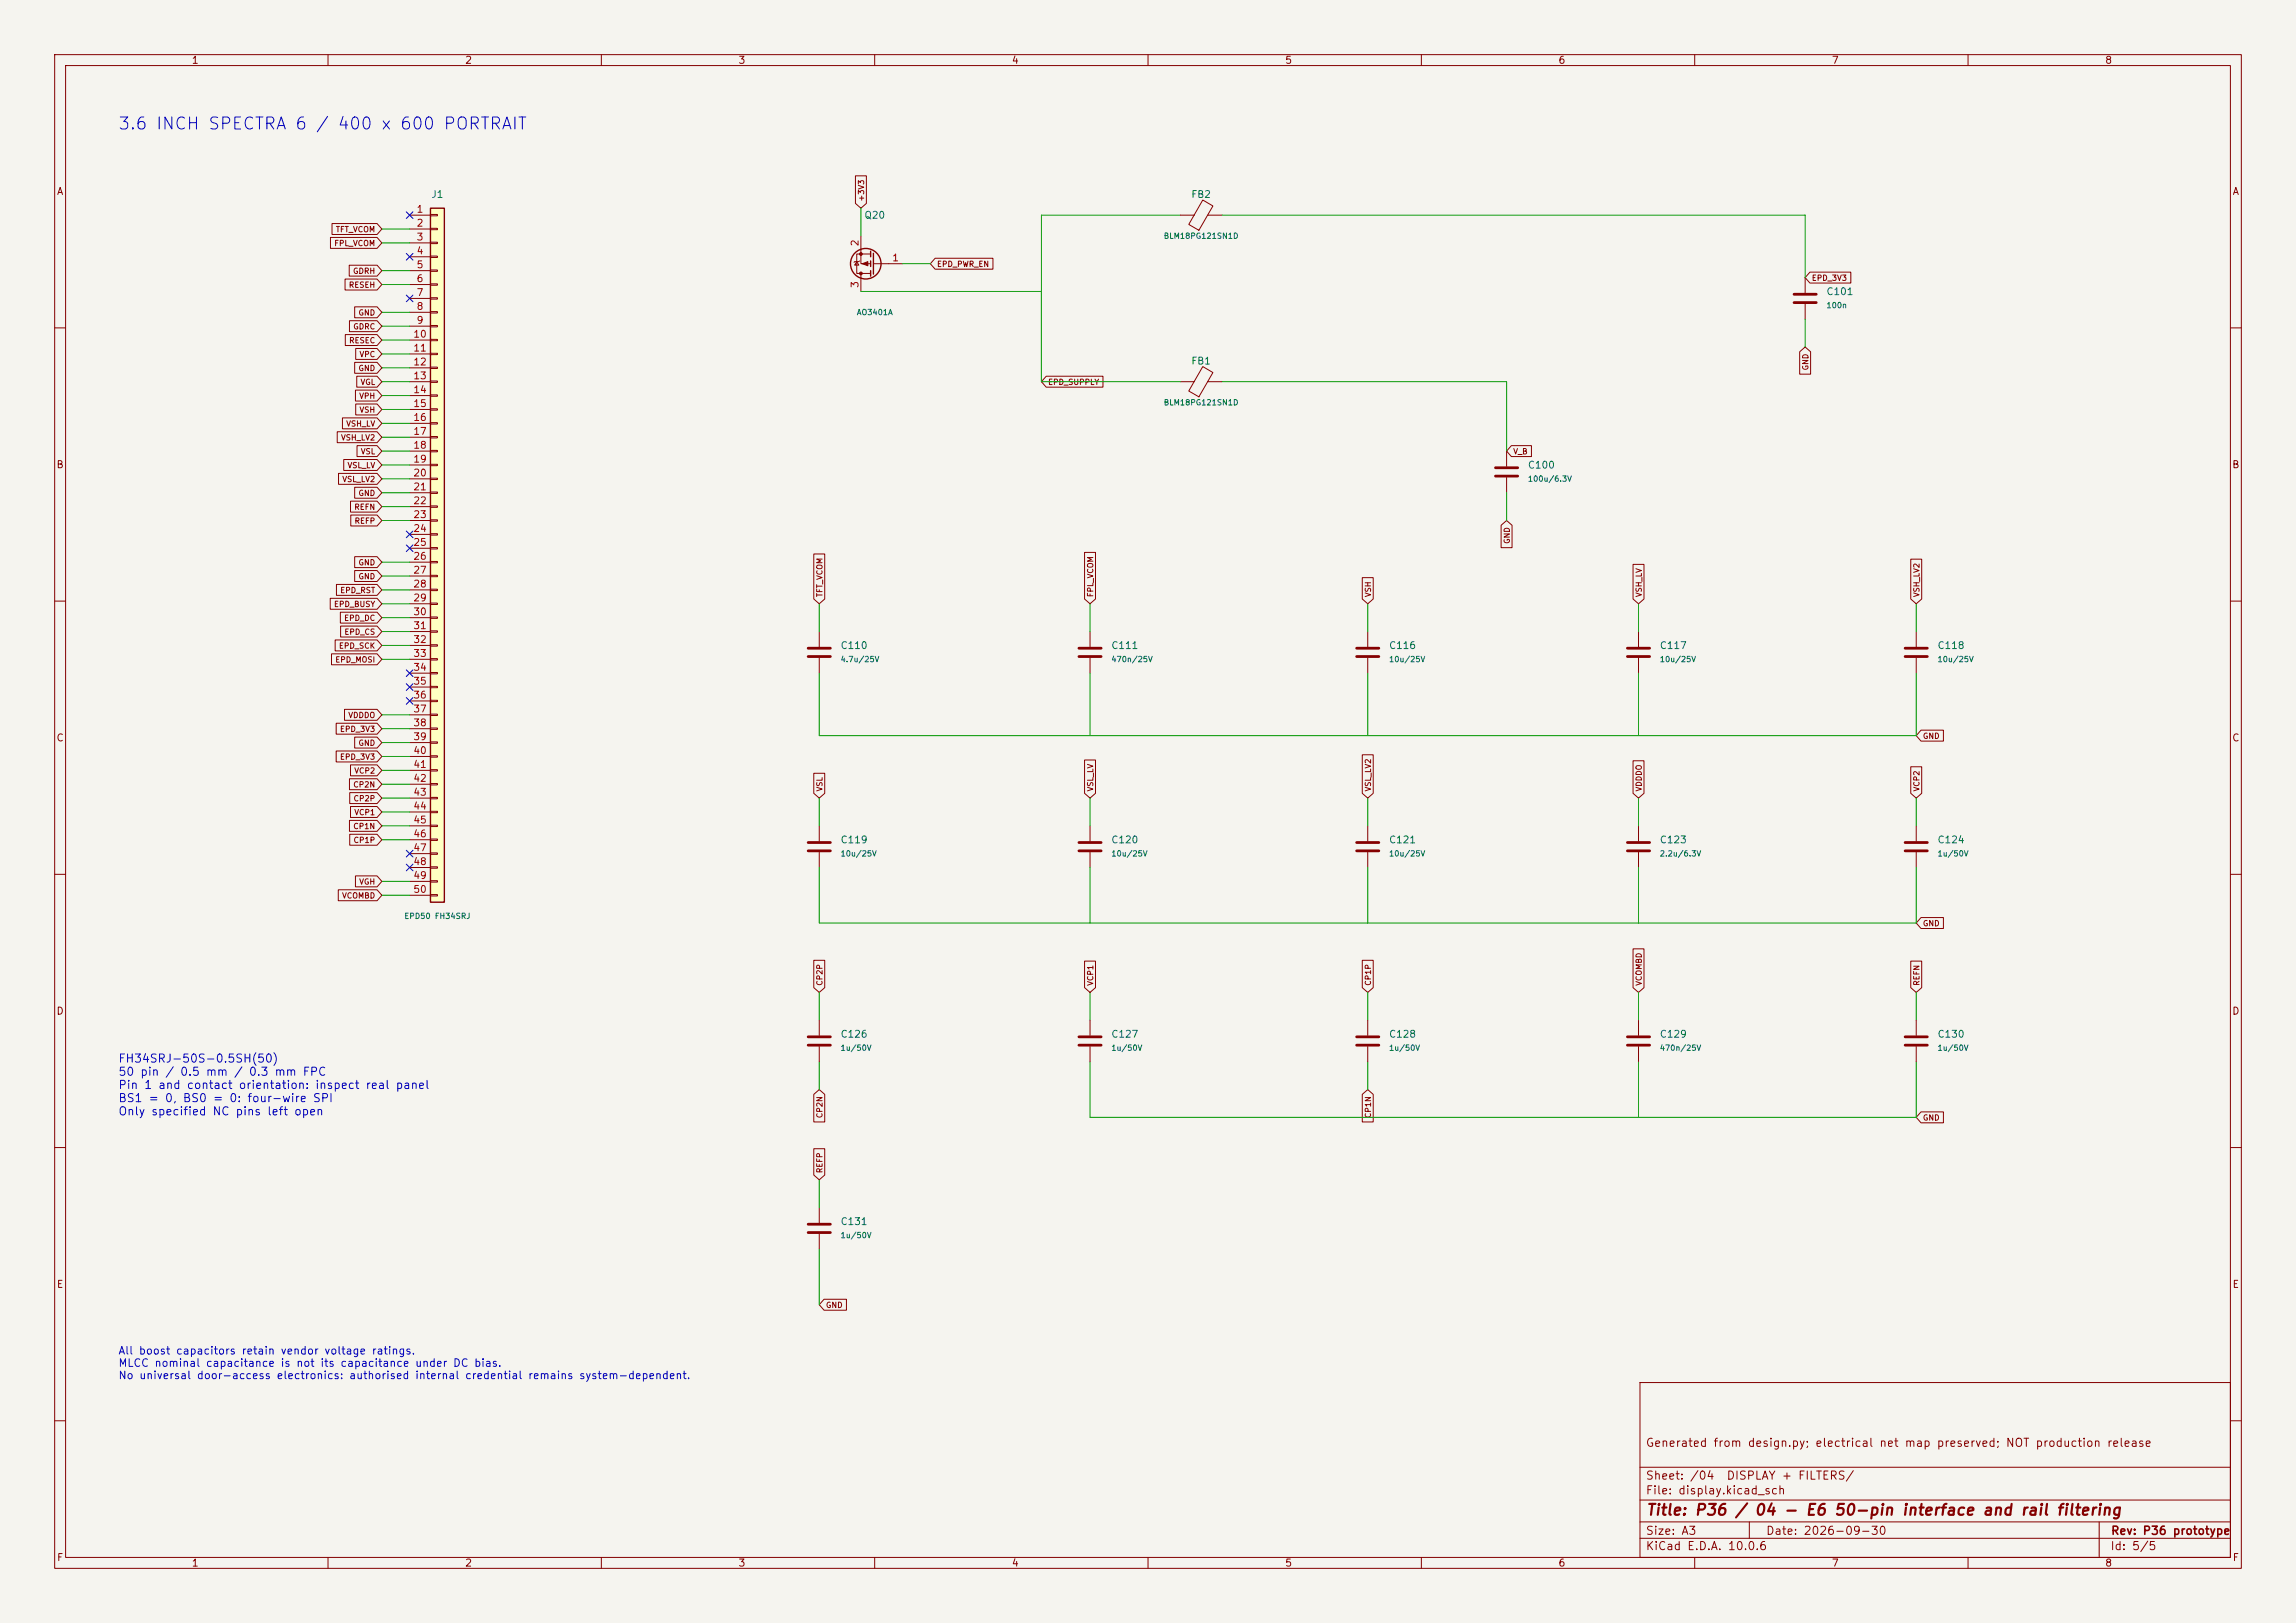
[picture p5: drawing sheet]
<svg xmlns="http://www.w3.org/2000/svg" width="420mm" height="297mm" viewBox="0 0 420 297" stroke-linecap="round" stroke-linejoin="round" font-family="sans-serif">
<defs><g id="words">
<text font-size="2.2" fill="#0000c2" x="21.5" y="24.3">3.6 INCH SPECTRA 6 / 400 x 600 PORTRAIT</text>
<text font-size="2" fill="#840000" x="301" y="277.8">Title: P36 / 04 - E6 50-pin interface and rail filtering</text>
<g font-size="1.5" fill="#0000c2">
<text x="21.5" y="194.8">FH34SRJ-50S-0.5SH(50)</text>
<text x="21.5" y="197.2">50 pin / 0.5 mm / 0.3 mm FPC</text>
<text x="21.5" y="199.7">Pin 1 and contact orientation: inspect real panel</text>
<text x="21.5" y="202.1">BS1 = 0, BS0 = 0: four-wire SPI</text>
<text x="21.5" y="204.5">Only specified NC pins left open</text>
</g>
<g font-size="1.5" fill="#840000">
<text x="300.9" y="265.1">Generated from design.py; electrical net map preserved; NOT production release</text>
<text x="300.9" y="273.8">File: display.kicad_sch</text>
<text x="300.9" y="271.1">Sheet: /04</text>
<text x="315.7" y="271.1">DISPLAY + FILTERS/</text>
<text x="300.9" y="281.2">Size: A3</text>
<text x="322.9" y="281.2">Date: 2026-09-30</text>
<text x="386" y="281.2">Rev: P36 prototype</text>
<text x="300.9" y="284">KiCad E.D.A. 10.0.6</text>
<text x="385.9" y="284">Id: 5/5</text>
</g>
<g font-size="1.4" fill="#0000c2">
<text x="21.6" y="248.2">All boost capacitors retain vendor voltage ratings.</text>
<text x="21.6" y="250.5">MLCC nominal capacitance is not its capacitance under DC bias.</text>
<text x="21.6" y="252.7">No universal door-access electronics: authorised internal credential remains system-dependent.</text>
</g>
<g font-size="1.3" fill="#840000">
<text x="35" y="12">1</text>
<text x="85" y="12">2</text>
<text x="135" y="12">3</text>
<text x="185" y="12">4</text>
<text x="235" y="12">5</text>
<text x="285" y="12">6</text>
<text x="335" y="12">7</text>
<text x="385" y="12">8</text>
<text x="10.3" y="36">A</text>
<text x="408.3" y="36">A</text>
<text x="10.2" y="86">B</text>
<text x="408.2" y="86">B</text>
<text x="10.2" y="136">C</text>
<text x="408.2" y="136">C</text>
<text x="10.2" y="186">D</text>
<text x="408.2" y="186">D</text>
<text x="10.3" y="236">E</text>
<text x="408.3" y="236">E</text>
<text x="10.3" y="286">F</text>
<text x="35" y="287">1</text>
<text x="85" y="287">2</text>
<text x="135" y="287">3</text>
<text x="185" y="287">4</text>
<text x="235" y="287">5</text>
<text x="285" y="287">6</text>
<text x="335" y="287">7</text>
<text x="385" y="287">8</text>
<text x="408.3" y="286">F</text>
</g>
<g font-size="1.3" fill="#a90000">
<text x="76.1" y="39.2">1</text>
<text x="76.1" y="41.8">2</text>
<text x="76.1" y="44.3">3</text>
<text x="76.1" y="46.9">4</text>
<text x="157.3" y="45.2" transform="rotate(-90 157.3 45.2)">2</text>
<text x="76.1" y="49.4">5</text>
<text x="76.1" y="51.9">6</text>
<text x="157.3" y="52.8" transform="rotate(-90 157.3 52.8)">3</text>
<text x="163.1" y="48.1">1</text>
<text x="76.1" y="54.5">7</text>
<text x="76.1" y="57">8</text>
<text x="76.1" y="59.6">9</text>
<text x="75.5" y="62.1">10</text>
<text x="75.5" y="64.6">11</text>
<text x="75.5" y="67.2">12</text>
<text x="75.5" y="69.7">13</text>
<text x="75.5" y="72.3">14</text>
<text x="75.5" y="74.8">15</text>
<text x="75.5" y="77.3">16</text>
<text x="75.5" y="79.9">17</text>
<text x="75.5" y="82.4">18</text>
<text x="75.5" y="85">19</text>
<text x="75.5" y="87.5">20</text>
<text x="75.5" y="90">21</text>
<text x="75.5" y="92.6">22</text>
<text x="75.5" y="95.1">23</text>
<text x="75.5" y="97.7">24</text>
<text x="75.5" y="100.2">25</text>
<text x="75.5" y="102.7">26</text>
<text x="75.5" y="105.3">27</text>
<text x="75.5" y="107.8">28</text>
<text x="75.5" y="110.4">29</text>
<text x="75.5" y="112.9">30</text>
<text x="75.5" y="115.4">31</text>
<text x="75.5" y="118">32</text>
<text x="75.5" y="120.5">33</text>
<text x="75.5" y="123.1">34</text>
<text x="75.5" y="125.6">35</text>
<text x="75.5" y="128.1">36</text>
<text x="75.5" y="130.7">37</text>
<text x="75.5" y="133.2">38</text>
<text x="75.5" y="135.8">39</text>
<text x="75.5" y="138.3">40</text>
<text x="75.5" y="140.8">41</text>
<text x="75.5" y="143.4">42</text>
<text x="75.5" y="145.9">43</text>
<text x="75.5" y="148.5">44</text>
<text x="75.5" y="151">45</text>
<text x="75.5" y="153.5">46</text>
<text x="75.5" y="156.1">47</text>
<text x="75.5" y="158.6">48</text>
<text x="75.5" y="161.2">49</text>
<text x="75.5" y="163.7">50</text>
</g>
<g font-size="1.3" fill="#006464">
<text x="78.8" y="36.5">J1</text>
<text x="158" y="40.3">Q20</text>
<text x="217.8" y="36.5">FB2</text>
<text x="334" y="54.3">C101</text>
<text x="217.8" y="67">FB1</text>
<text x="279.4" y="86.1">C100</text>
<text x="153.7" y="119.1">C110</text>
<text x="203.2" y="119.1">C111</text>
<text x="254" y="119.1">C116</text>
<text x="303.5" y="119.1">C117</text>
<text x="354.3" y="119.1">C118</text>
<text x="153.7" y="154.6">C119</text>
<text x="203.2" y="154.6">C120</text>
<text x="254" y="154.6">C121</text>
<text x="303.5" y="154.6">C123</text>
<text x="354.3" y="154.6">C124</text>
<text x="153.7" y="190.2">C126</text>
<text x="203.2" y="190.2">C127</text>
<text x="254" y="190.2">C128</text>
<text x="303.5" y="190.2">C129</text>
<text x="354.3" y="190.2">C130</text>
<text x="153.7" y="224.5">C131</text>
</g>
<g font-size="1" fill="#840000">
<text x="158.3" y="37" transform="rotate(-90 158.3 37)">+3V3</text>
<text x="61" y="45.3">FPL_VCOM</text>
<text x="61.3" y="42.7">TFT_VCOM</text>
<text x="63.7" y="52.9">RESEH</text>
<text x="64.5" y="50.4">GDRH</text>
<text x="171.3" y="49.1">EPD_PWR_EN</text>
<text x="331.3" y="51.6">EPD_3V3</text>
<text x="65.5" y="58">GND</text>
<text x="63.8" y="63.1">RESEC</text>
<text x="64.5" y="60.5">GDRC</text>
<text x="65.7" y="65.6">VPC</text>
<text x="65.5" y="68.1">GND</text>
<text x="65.9" y="70.7">VGL</text>
<text x="191.6" y="70.7">EPD_SUPPLY</text>
<text x="331" y="67.9" transform="rotate(-90 331 67.9)">GND</text>
<text x="65.6" y="73.2">VPH</text>
<text x="65.7" y="75.8">VSH</text>
<text x="62.3" y="80.8">VSH_LV2</text>
<text x="63.2" y="78.3">VSH_LV</text>
<text x="65.9" y="83.4">VSL</text>
<text x="276.7" y="83.4">V_B</text>
<text x="62.5" y="88.5">VSL_LV2</text>
<text x="63.5" y="85.9">VSL_LV</text>
<text x="64.7" y="93.5">REFN</text>
<text x="65.5" y="91">GND</text>
<text x="64.8" y="96.1">REFP</text>
<text x="276.4" y="99.6" transform="rotate(-90 276.4 99.6)">GND</text>
<text x="65.5" y="106.2">GND</text>
<text x="65.5" y="103.7">GND</text>
<text x="61" y="111.3">EPD_BUSY</text>
<text x="62.1" y="108.8">EPD_RST</text>
<text x="62.9" y="113.9">EPD_DC</text>
<text x="150.7" y="109.4" transform="rotate(-90 150.7 109.4)">TFT_VCOM</text>
<text x="200.2" y="109.4" transform="rotate(-90 200.2 109.4)">FPL_VCOM</text>
<text x="251" y="109.4" transform="rotate(-90 251 109.4)">VSH</text>
<text x="300.5" y="109.4" transform="rotate(-90 300.5 109.4)">VSH_LV</text>
<text x="351.3" y="109.4" transform="rotate(-90 351.3 109.4)">VSH_LV2</text>
<text x="61.9" y="118.9">EPD_SCK</text>
<text x="62.9" y="116.4">EPD_CS</text>
<text x="61.2" y="121.5">EPD_MOSI</text>
<text x="63.6" y="131.6">VDDDO</text>
<text x="62.1" y="134.2">EPD_3V3</text>
<text x="65.5" y="136.7">GND</text>
<text x="351.6" y="135.4">GND</text>
<text x="62.1" y="139.3">EPD_3V3</text>
<text x="64.7" y="141.8">VCP2</text>
<text x="64.5" y="144.3">CP2N</text>
<text x="64.6" y="146.9">CP2P</text>
<text x="64.7" y="149.4">VCP1</text>
<text x="150.7" y="144.9" transform="rotate(-90 150.7 144.9)">VSL</text>
<text x="200.2" y="144.9" transform="rotate(-90 200.2 144.9)">VSL_LV</text>
<text x="251" y="144.9" transform="rotate(-90 251 144.9)">VSL_LV2</text>
<text x="300.5" y="144.9" transform="rotate(-90 300.5 144.9)">VDDDO</text>
<text x="351.3" y="144.9" transform="rotate(-90 351.3 144.9)">VCP2</text>
<text x="64.5" y="152">CP1N</text>
<text x="64.6" y="154.5">CP1P</text>
<text x="62.5" y="164.7">VCOMBD</text>
<text x="65.6" y="162.1">VGH</text>
<text x="351.6" y="169.7">GND</text>
<text x="150.7" y="180.5" transform="rotate(-90 150.7 180.5)">CP2P</text>
<text x="200.2" y="180.5" transform="rotate(-90 200.2 180.5)">VCP1</text>
<text x="251" y="180.5" transform="rotate(-90 251 180.5)">CP1P</text>
<text x="300.5" y="180.5" transform="rotate(-90 300.5 180.5)">VCOMBD</text>
<text x="351.3" y="180.5" transform="rotate(-90 351.3 180.5)">REFN</text>
<text x="150.7" y="204.7" transform="rotate(-90 150.7 204.7)">CP2N</text>
<text x="251" y="204.7" transform="rotate(-90 251 204.7)">CP1N</text>
<text x="351.6" y="205.3">GND</text>
<text x="150.7" y="214.8" transform="rotate(-90 150.7 214.8)">REFP</text>
<text x="151" y="239.6">GND</text>
</g>
<g font-size="1" fill="#006464">
<text x="212.8" y="43.9">BLM18PG121SN1D</text>
<text x="156.6" y="57.9">AO3401A</text>
<text x="334" y="56.6">100n</text>
<text x="212.8" y="74.4">BLM18PG121SN1D</text>
<text x="279.4" y="88.4">100u/6.3V</text>
<text x="153.7" y="121.4">4.7u/25V</text>
<text x="203.2" y="121.4">470n/25V</text>
<text x="254" y="121.4">10u/25V</text>
<text x="303.5" y="121.4">10u/25V</text>
<text x="354.3" y="121.4">10u/25V</text>
<text x="153.7" y="157">10u/25V</text>
<text x="203.2" y="157">10u/25V</text>
<text x="254" y="157">10u/25V</text>
<text x="303.5" y="157">2.2u/6.3V</text>
<text x="354.3" y="157">1u/50V</text>
<text x="73.9" y="168.4">EPD50 FH34SRJ</text>
<text x="153.7" y="192.5">1u/50V</text>
<text x="203.2" y="192.5">1u/50V</text>
<text x="254" y="192.5">1u/50V</text>
<text x="303.5" y="192.5">470n/25V</text>
<text x="354.3" y="192.5">1u/50V</text>
<text x="153.7" y="226.8">1u/50V</text>
</g>
</g></defs>
<path d="M0 0h420v297h-420z" fill="#f5f4ef" stroke="#f5f4ef" stroke-width=".18"/>
<g fill="none" stroke="#840000" stroke-width=".18">
<path d="M10 10h400v277h-400zM12 12h396v273h-396zM60 10v2M110 10v2M160 10v2M210 10v2M260 10v2M310 10v2M360 10v2M330.2 50.8v2.8M330.2 55.6v2.8M10 60h2"/>
<path d="M408 60h2M10 110h2M408 110h2M10 160h2M408 160h2M10 210h2M408 210h2M300 253h108v32h-108zM10 260h2M300 278.5h108M300 274.5h108M300 268.5h108"/>
<path d="M320 278.5v3M384 278.5v6.5M408 260h2M60 285v2M110 285v2M160 285v2M210 285v2M260 285v2M300 281.5h108M310 285v2M360 285v2"/>
</g>
<path d="M328.2 53.8h4M328.2 55.4h4" fill="none" stroke="#840000" stroke-width=".51"/>
<path d="M78.7 38.1h2.6v127h-2.6z" fill="#ffffc2"/>
<g fill="none" stroke="#840000" stroke-width=".25">
<path d="M78.7 38.1h2.6v127h-2.6zM159.3 46v1M159.3 47.8v1M159.3 49.5v1M159.8 46.4v3.8"/>
<circle cx="158.4" cy="48.3" r="2.79"/>
</g>
<g fill="none" stroke="#840000" stroke-width=".18">
<path d="M74.9 39.4h3.8M78.7 39.2h1.3v.3h-1.3zM156.5 32.2h2v5l-1 .9-1-.9zM215.9 39.4h2.5M220 36.6l1.9 1.1-2.6 4.4-1.9-1zM220.9 39.4h2.6M60.4 43.4h8.6l.8 1.1-.8 1h-8.6zM60.7 40.9h8.3l.8 1-.8 1h-8.3zM63.1 51.1h5.9l.8 1-.8 1h-5.9zM63.9 48.5h5.1l.8 1-.8 1h-5.1zM63.9 58.7h5.1l.8 1-.8 1h-5.1zM64.9 56.1h4.1l.8 1.1-.8 1h-4.1z"/>
<path d="M74.9 41.9h3.8M74.9 44.5h3.8M74.9 47h3.8M74.9 49.5h3.8M74.9 52.1h3.8M74.9 54.6h3.8M74.9 57.2h3.8M74.9 59.7h3.8M78.7 41.8h1.3v.2h-1.3zM78.7 44.3h1.3v.3h-1.3zM78.7 46.9h1.3v.2h-1.3zM78.7 49.4h1.3v.3h-1.3z"/>
<path d="M78.7 51.9h1.3v.3h-1.3zM78.7 54.5h1.3v.2h-1.3zM78.7 57h1.3v.3h-1.3zM78.7 59.6h1.3v.2h-1.3zM156.7 47.9l.4 .6h-.8zM157.2 47.8l-.1 .1h-.8l-.1 .1M157.5 43.2v5.1h1.8M157.5 50v3.3M159.3 46.5h-2.6v3.5h2.6M159.8 48.3h5.3M171.1 47.3h10.5v2h-10.5l-.9-1zM331.1 49.8h7.5v2h-7.5l-.9-1z"/>
<path d="M61.7 79h7.3l.8 1-.8 1h-7.3zM62.6 76.5h6.4l.8 1-.8 1h-6.4zM63.2 61.2h5.8l.8 1-.8 1h-5.8zM64.9 66.3h4.1l.8 1-.8 1h-4.1zM65 71.4h4l.8 1-.8 1h-4zM65.1 73.9h3.9l.8 1-.8 1h-3.9zM65.1 63.8h3.9l.8 1-.8 1h-3.9zM65.3 68.8h3.7l.8 1.1-.8 1h-3.7zM74.9 62.2h3.8M74.9 64.8h3.8M74.9 67.3h3.8M74.9 69.9h3.8"/>
<path d="M74.9 72.4h3.8M74.9 74.9h3.8M74.9 77.5h3.8M78.7 62.1h1.3v.3h-1.3zM78.7 64.6h1.3v.3h-1.3zM78.7 67.2h1.3v.2h-1.3zM78.7 69.7h1.3v.3h-1.3zM78.7 72.3h1.3v.2h-1.3zM78.7 74.8h1.3v.3h-1.3zM78.7 77.3h1.3v.3h-1.3zM78.7 79.9h1.3v.2h-1.3zM191.4 68.8h10.4v2.1h-10.4l-.9-1z"/>
<path d="M215.9 69.9h2.5M220 67.1l1.9 1.1-2.6 4.4-1.9-1zM220.9 69.9h2.6M329.2 64.4l1-.9 1 .9v4.1h-2zM61.9 86.6h7.1l.8 1-.8 1h-7.1zM62.9 84.1h6.1l.8 1-.8 1h-6.1zM64.1 91.7h4.9l.8 1-.8 1h-4.9zM64.2 94.2h4.8l.8 1.1-.8 1h-4.8zM64.9 89.2h4.1l.8 1-.8 1h-4.1zM65.3 81.5h3.7l.8 1.1-.8 1h-3.7zM74.9 80h3.8M74.9 82.6h3.8"/>
<path d="M74.9 85.1h3.8M74.9 87.6h3.8M74.9 90.2h3.8M74.9 92.7h3.8M74.9 95.3h3.8M74.9 97.8h3.8M78.7 82.4h1.3v.3h-1.3zM78.7 85h1.3v.2h-1.3zM78.7 87.5h1.3v.3h-1.3zM78.7 90h1.3v.3h-1.3zM78.7 92.6h1.3v.2h-1.3zM78.7 95.1h1.3v.3h-1.3z"/>
<path d="M78.7 97.7h1.3v.2h-1.3zM274.6 96.1l1-.8 1 .8v4.1h-2zM275.6 82.6v2.7M275.6 87.4v2.8M276.5 81.5h3.6v2.1h-3.6l-.9-1zM60.4 109.5h8.6l.8 1-.8 1h-8.6zM60.6 119.6h8.4l.8 1.1-.8 1h-8.4zM61.3 117.1h7.7l.8 1-.8 1h-7.7zM61.5 106.9h7.5l.8 1.1-.8 1h-7.5zM62.3 112h6.7l.8 1-.8 1h-6.7zM62.3 114.6h6.7l.8 1-.8 1h-6.7zM64.9 104.4h4.1l.8 1-.8 1h-4.1z"/>
<path d="M64.9 101.9h4.1l.8 1-.8 1h-4.1zM74.9 100.3h3.8M74.9 102.9h3.8M74.9 105.4h3.8M74.9 108h3.8M74.9 110.5h3.8M74.9 113h3.8M74.9 115.6h3.8M74.9 118.1h3.8M78.7 100.2h1.3v.3h-1.3zM78.7 102.7h1.3v.3h-1.3zM78.7 105.3h1.3v.2h-1.3z"/>
<path d="M78.7 107.8h1.3v.3h-1.3zM78.7 110.4h1.3v.2h-1.3zM78.7 112.9h1.3v.3h-1.3zM78.7 115.4h1.3v.3h-1.3zM78.7 118h1.3v.2h-1.3zM148.9 101.4h2v8.2l-1 .9-1-.9zM149.9 115.6v2.8M198.4 101.1h2v8.5l-1 .9-1-.9zM199.4 115.6v2.8M249.2 105.7h2v3.9l-1 .9-1-.9zM250.2 115.6v2.8M298.7 103.3h2v6.3l-1 .9-1-.9z"/>
<path d="M299.7 115.6v2.8M349.5 102.3h2v7.3l-1 .9-1-.9zM350.5 115.6v2.8M61.5 132.3h7.5l.8 1.1-.8 1h-7.5zM61.5 137.4h7.5l.8 1-.8 1h-7.5zM63 129.8h6l.8 1-.8 1h-6zM64.1 140h4.9l.8 1-.8 1h-4.9zM64.9 134.9h4.1l.8 1-.8 1h-4.1zM74.9 120.7h3.8M74.9 123.2h3.8M74.9 125.7h3.8M74.9 128.3h3.8"/>
<path d="M74.9 130.8h3.8M74.9 133.4h3.8M74.9 135.9h3.8M74.9 138.4h3.8M78.7 120.5h1.3v.3h-1.3zM78.7 123.1h1.3v.2h-1.3zM78.7 125.6h1.3v.3h-1.3zM78.7 128.1h1.3v.3h-1.3zM78.7 130.7h1.3v.2h-1.3zM78.7 133.2h1.3v.3h-1.3zM78.7 135.8h1.3v.2h-1.3zM78.7 138.3h1.3v.3h-1.3z"/>
<path d="M149.9 120.4v2.8M198.4 139.1h2v6.1l-1 .9-1-.9zM199.4 120.4v2.8M249.2 138.1h2v7.1l-1 .9-1-.9zM250.2 120.4v2.8M298.7 139.2h2v6l-1 .9-1-.9zM299.7 120.4v2.8M350.5 120.4v2.8M351.4 133.6h4.1v2h-4.1l-.9-1zM63.9 142.5h5.1l.8 1-.8 1h-5.1zM63.9 150.1h5.1l.8 1-.8 1h-5.1zM64 145h5l.8 1.1-.8 1h-5z"/>
<path d="M64 152.7h5l.8 1-.8 1h-5zM64.1 147.6h4.9l.8 1-.8 1h-4.9zM74.9 141h3.8M74.9 143.5h3.8M74.9 146.1h3.8M74.9 148.6h3.8M74.9 151.1h3.8M74.9 153.7h3.8M74.9 156.2h3.8M74.9 158.8h3.8M78.7 140.8h1.3v.3h-1.3zM78.7 143.4h1.3v.2h-1.3z"/>
<path d="M78.7 145.9h1.3v.3h-1.3zM78.7 148.5h1.3v.2h-1.3zM78.7 151h1.3v.3h-1.3zM78.7 153.5h1.3v.3h-1.3zM78.7 156.1h1.3v.2h-1.3zM78.7 158.6h1.3v.3h-1.3zM148.9 141.5h2v3.7l-1 .9-1-.9zM149.9 151.1v2.8M149.9 156v2.8M199.4 151.1v2.8M199.4 156v2.8M250.2 151.1v2.8"/>
<path d="M250.2 156v2.8M299.7 151.1v2.8M299.7 156v2.8M349.5 140.3h2v4.9l-1 .9-1-.9zM350.5 151.1v2.8M350.5 156v2.8M61.9 162.8h7.1l.8 1-.8 1h-7.1zM65 160.3h4l.8 1-.8 1h-4zM74.9 161.3h3.8M74.9 163.8h3.8M78.7 161.2h1.3v.2h-1.3zM78.7 163.7h1.3v.3h-1.3z"/>
<path d="M148.9 175.7h2v5l-1 .9-1-.9zM198.4 175.9h2v4.8l-1 .9-1-.9zM249.2 175.7h2v5l-1 .9-1-.9zM298.7 173.6h2v7.1l-1 .9-1-.9zM349.5 175.9h2v4.8l-1 .9-1-.9zM351.4 167.9h4.1v2h-4.1l-.9-1zM149.9 186.7v2.8M149.9 191.5v2.8M199.4 186.7v2.8M199.4 191.5v2.8M250.2 186.7v2.8M250.2 191.5v2.8"/>
<path d="M299.7 186.7v2.8M299.7 191.5v2.8M350.5 186.7v2.8M350.5 191.5v2.8M148.9 200.3l1-.9 1 .9v5h-2zM148.9 210.2h2v4.8l-1 .9-1-.9zM249.2 200.3l1-.9 1 .9v5h-2zM351.4 203.5h4.1v2h-4.1l-.9-1zM149.9 221v2.8M149.9 225.8v2.8M150.7 237.8h4.1v2h-4.1l-.8-1z"/>
</g>
<g fill="none" stroke="#840000" stroke-width=".51">
<path d="M273.6 85.6h4M273.6 87.1h4M147.8 118.6h4.1M197.4 118.6h4M248.2 118.6h4M297.7 118.6h4.1M348.5 118.6h4.1M147.8 120.1h4.1M197.4 120.1h4M248.2 120.1h4M297.7 120.1h4.1M348.5 120.1h4.1"/>
<path d="M147.8 154.2h4.1M147.8 155.7h4.1M197.4 154.2h4M197.4 155.7h4M248.2 154.2h4M248.2 155.7h4M297.7 154.2h4.1M297.7 155.7h4.1M348.5 154.2h4.1M348.5 155.7h4.1M147.8 189.7h4.1M147.8 191.3h4.1"/>
<path d="M197.4 189.7h4M197.4 191.3h4M248.2 189.7h4M248.2 191.3h4M297.7 189.7h4.1M297.7 191.3h4.1M348.5 189.7h4.1M348.5 191.3h4.1M147.8 224h4.1M147.8 225.6h4.1"/>
</g>
<g fill="#840000" stroke="#840000" stroke-width=".18">
<path d="M157.7 48.3l1-.4v.7z"/>
<circle cx="157.5" cy="50" r=".25"/>
<circle cx="157.5" cy="46.5" r=".25"/>
</g>
<g fill="none" stroke="#009600" stroke-width=".18">
<path d="M157.5 38.1v5.1M215.9 39.4h-25.4v30.5h25.4M223.5 39.4h106.7v11.4M69.8 59.7h5.1M69.8 44.5h5.1M69.8 49.5h5.1M69.8 41.9h5.1M69.8 52.1h5.1M69.8 57.2h5.1M157.5 53.3h33M165.1 48.3h5.1M330.2 58.4v5.1"/>
<path d="M69.8 62.2h5.1M69.8 69.9h5.1M69.8 67.3h5.1M69.8 64.8h5.1M69.8 74.9h5.1M69.8 77.5h5.1M69.8 72.4h5.1M223.5 69.9h52.1v12.7M69.8 92.7h5.1M69.8 85.1h5.1M69.8 95.3h5.1M69.8 90.2h5.1"/>
<path d="M69.8 87.6h5.1M69.8 82.6h5.1M69.8 80h5.1M275.6 90.2v5.1M69.8 108h5.1M69.8 110.5h5.1M69.8 113h5.1M69.8 115.6h5.1M69.8 118.1h5.1M69.8 105.4h5.1M69.8 102.9h5.1M149.9 110.5v5.1"/>
<path d="M199.4 110.5v5.1M250.2 110.5v5.1M299.7 110.5v5.1M350.5 110.5v5.1M69.8 130.8h5.1M69.8 138.4h5.1M69.8 135.9h5.1M69.8 133.4h5.1M69.8 120.7h5.1M149.9 123.2v11.4h200.6v-11.4M199.4 123.2v11.4M250.2 123.2v11.4"/>
<path d="M299.7 123.2v11.4M69.8 146.1h5.1M69.8 153.7h5.1M69.8 151.1h5.1M69.8 148.6h5.1M69.8 143.5h5.1M69.8 141h5.1M149.9 158.8v10.1h200.6v-10.1M149.9 146.1v5M199.4 146.1v5M199.4 158.8v10.1M250.2 146.1v5"/>
<path d="M250.2 158.8v10.1M299.7 146.1v5M299.7 158.8v10.1M350.5 146.1v5M69.8 161.3h5.1M69.8 163.8h5.1M149.9 181.6v5.1M149.9 194.3v5.1M199.4 194.3v10.2h151.1v-10.2M199.4 181.6v5.1M250.2 181.6v5.1M250.2 194.3v5.1"/>
<path d="M299.7 181.6v5.1M299.7 194.3v10.2M350.5 181.6v5.1M149.9 215.9v5.1M149.9 228.6v10.2"/>
</g>
<g fill="none" stroke="#000084" stroke-width=".18">
<path d="M74.3 38.8l1.2 1.2M75.5 38.8l-1.2 1.2M74.3 54l1.2 1.2M74.3 46.4l1.2 1.2M75.5 54l-1.2 1.2M75.5 46.4l-1.2 1.2M74.3 97.2l1.2 1.2M74.3 99.7l1.2 1.2M75.5 97.2l-1.2 1.2M75.5 99.7l-1.2 1.2M74.3 127.7l1.2 1.2M74.3 125.1l1.2 1.2"/>
<path d="M74.3 122.6l1.2 1.2M75.5 127.7l-1.2 1.2M75.5 125.1l-1.2 1.2M75.5 122.6l-1.2 1.2M74.3 155.6l1.2 1.2M74.3 158.1l1.2 1.3M75.5 155.6l-1.2 1.2M75.5 158.1l-1.2 1.3"/>
</g>
<use href="#words"/>
</svg>
